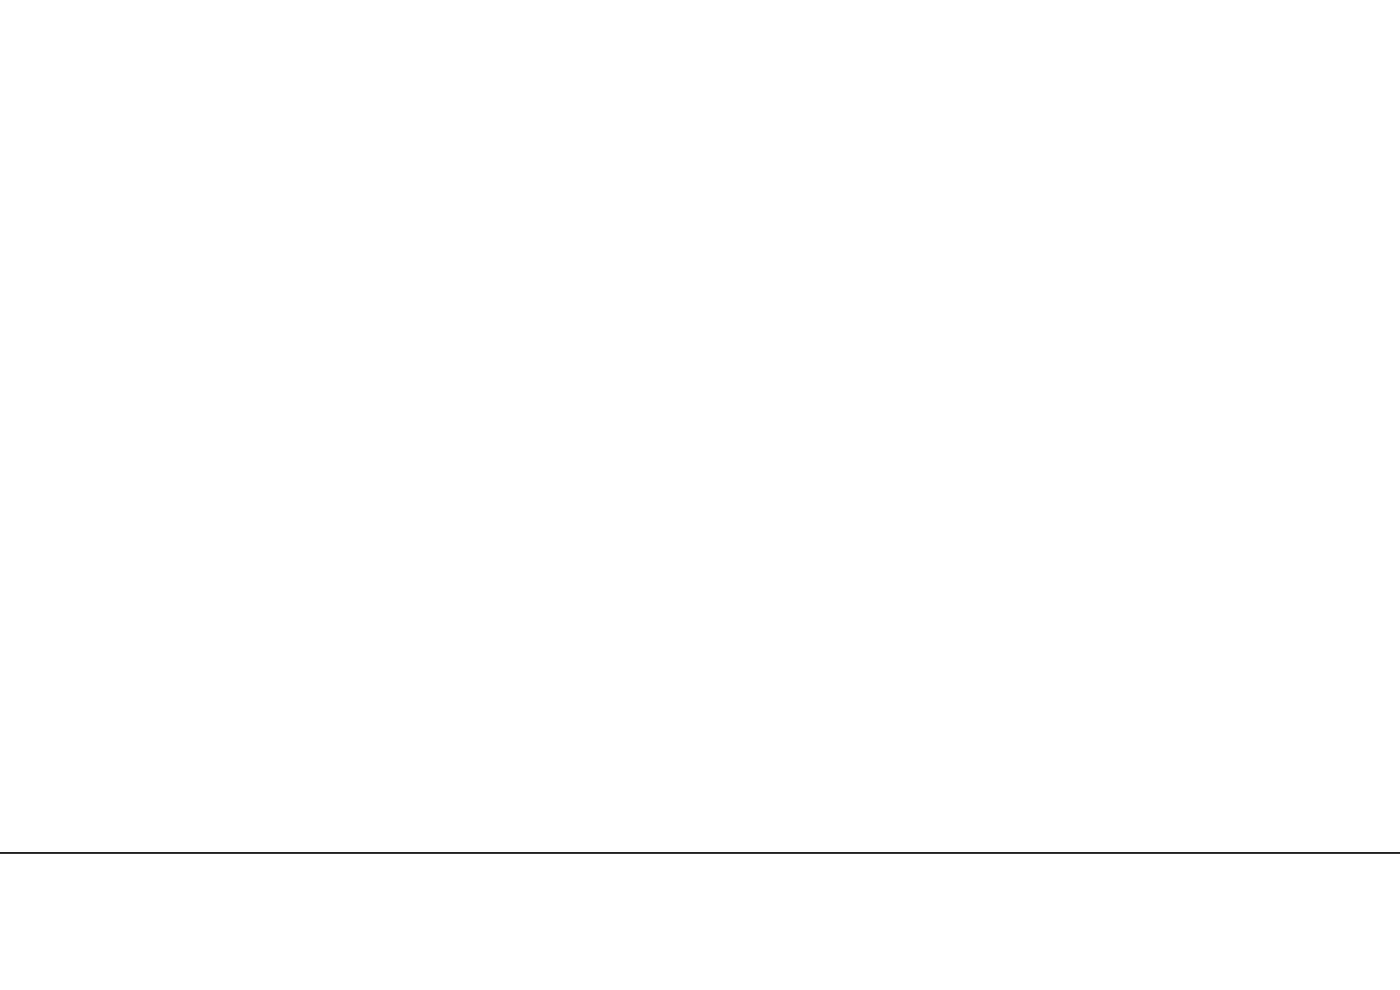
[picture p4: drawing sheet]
<svg xmlns="http://www.w3.org/2000/svg" width="297mm" height="210mm" viewBox="0 0 297 210" stroke-linecap="round" stroke-linejoin="round" font-family="sans-serif">
<path d="M-.1 180.9h297.2" fill="none" stroke="#000" stroke-width=".35"/>
<path d="M5 210.1h.4zM8.8 210.1h.2z" fill="#00f"/>
</svg>
